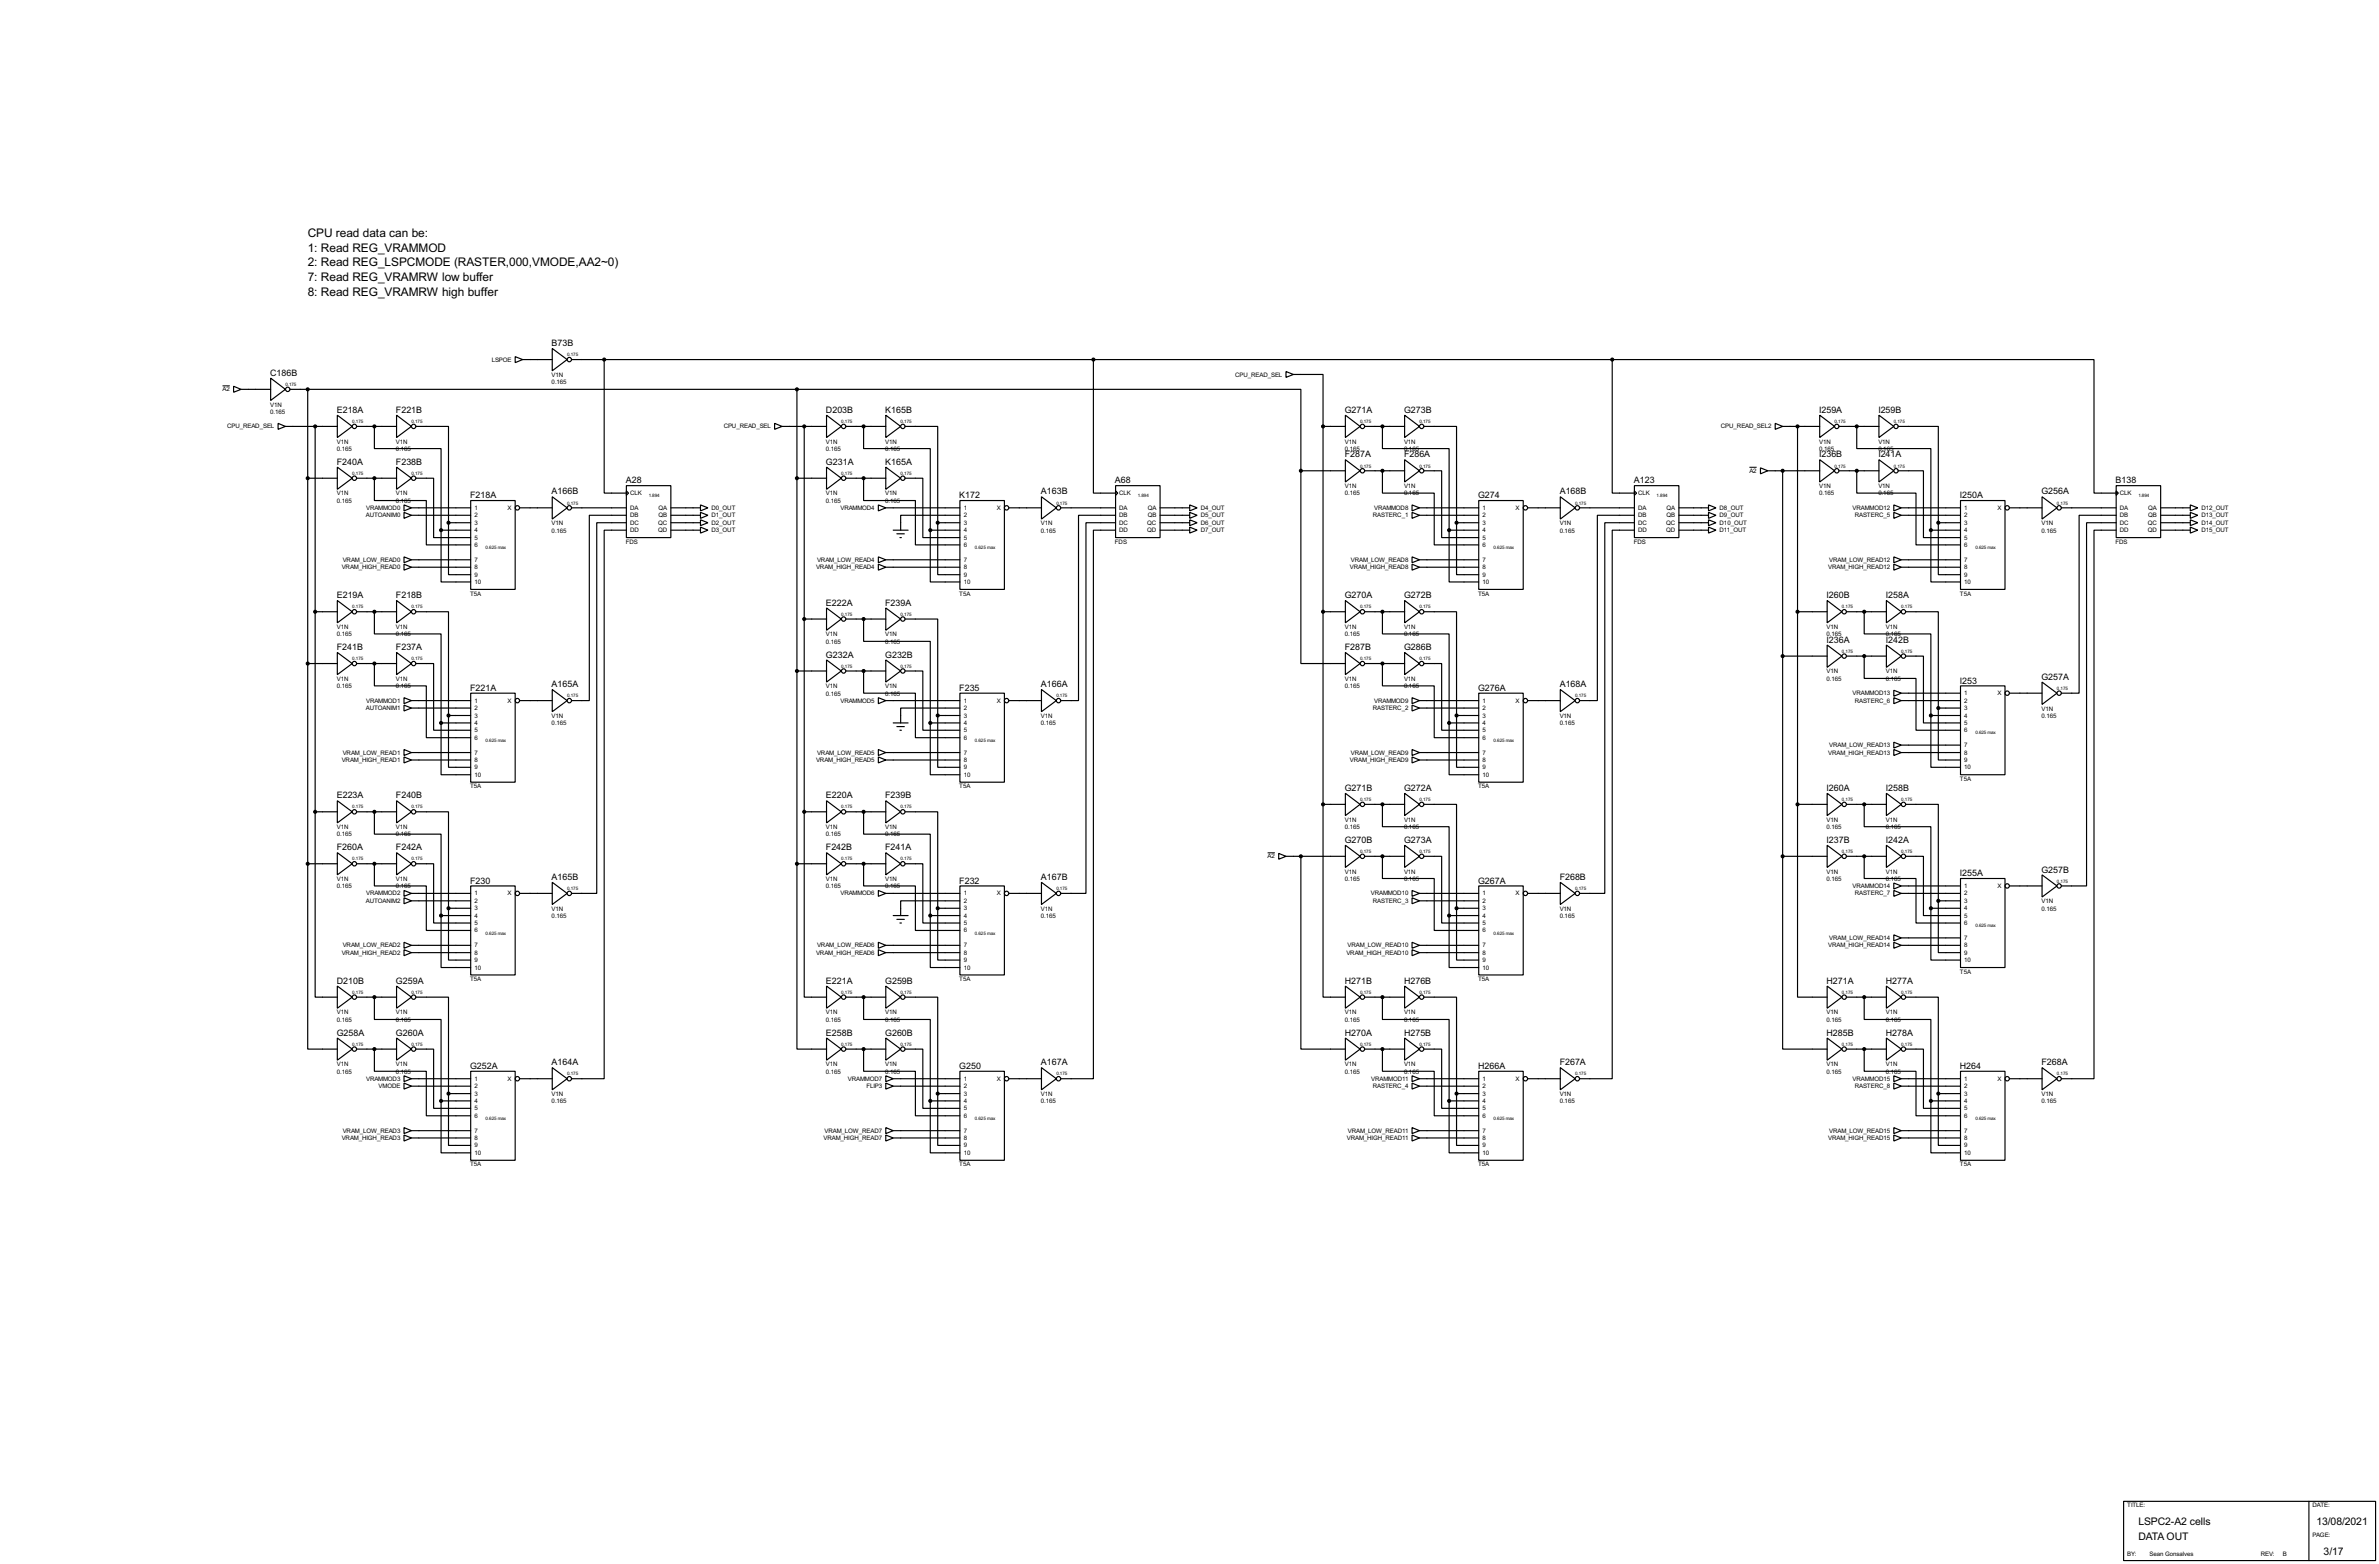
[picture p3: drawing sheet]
<svg xmlns="http://www.w3.org/2000/svg" width="815mm" height="536mm" viewBox="0 0 815 536" stroke-linecap="round" stroke-linejoin="round" font-family="sans-serif">
<defs><g id="words">
<g font-size="4.6">
<text x="105.5" y="81.1">CPU read data can be:</text>
<text x="105.5" y="86.2">1: Read REG_VRAMMOD</text>
<text x="105.5" y="91.3">2: Read REG_LSPCMODE (RASTER,000,VMODE,AA2~0)</text>
<text x="105.5" y="96.4">7: Read REG_VRAMRW low buffer</text>
<text x="105.5" y="101.5">8: Read REG_VRAMRW high buffer</text>
</g>
<g font-size="4">
<text x="732.8" y="522.5">LSPC2-A2 cells</text>
<text x="732.8" y="527.6">DATA OUT</text>
<text x="793.8" y="522.5">13/08/2021</text>
<text x="796.3" y="532.7">3/17</text>
</g>
<g font-size="3.4">
<text x="189.1" y="118.6">B73B</text>
<text x="92.6" y="128.8">C186B</text>
<text x="115.4" y="141.5">E218A</text>
<text x="135.7" y="141.5">F221B</text>
<text x="283.1" y="141.5">D203B</text>
<text x="303.4" y="141.5">K165B</text>
<text x="460.9" y="141.5">G271A</text>
<text x="481.2" y="141.5">G273B</text>
<text x="623.4" y="141.5">I259A</text>
<text x="643.7" y="141.5">I259B</text>
<text x="115.4" y="159.3">F240A</text>
<text x="135.7" y="159.3">F238B</text>
<text x="283.1" y="159.3">G231A</text>
<text x="303.4" y="159.3">K165A</text>
<text x="460.9" y="156.7">F287A</text>
<text x="481.2" y="156.7">F286A</text>
<text x="623.4" y="156.7">I236B</text>
<text x="643.7" y="156.7">I241A</text>
<text x="214.5" y="165.6">A28</text>
<text x="382.1" y="165.6">A68</text>
<text x="559.9" y="165.6">A123</text>
<text x="725" y="165.6">B138</text>
<text x="161.1" y="170.7">F218A</text>
<text x="189.1" y="169.4">A166B</text>
<text x="328.8" y="170.7">K172</text>
<text x="356.7" y="169.4">A163B</text>
<text x="506.6" y="170.7">G274</text>
<text x="534.5" y="169.4">A168B</text>
<text x="671.7" y="170.7">I250A</text>
<text x="699.6" y="169.4">G256A</text>
<text x="115.4" y="205">E219A</text>
<text x="135.7" y="205">F218B</text>
<text x="283.1" y="207.5">E222A</text>
<text x="303.4" y="207.5">F239A</text>
<text x="460.9" y="205">G270A</text>
<text x="481.2" y="205">G272B</text>
<text x="626" y="205">I260B</text>
<text x="646.3" y="205">I258A</text>
<text x="626" y="220.2">I236A</text>
<text x="646.3" y="220.2">I242B</text>
<text x="115.4" y="222.8">F241B</text>
<text x="135.7" y="222.8">F237A</text>
<text x="283.1" y="225.3">G232A</text>
<text x="303.4" y="225.3">G232B</text>
<text x="460.9" y="222.8">F287B</text>
<text x="481.2" y="222.8">G286B</text>
<text x="699.6" y="232.9">G257A</text>
<text x="161.1" y="236.7">F221A</text>
<text x="189.1" y="235.5">A165A</text>
<text x="328.8" y="236.7">F235</text>
<text x="356.7" y="235.5">A166A</text>
<text x="506.6" y="236.7">G276A</text>
<text x="534.5" y="235.5">A168A</text>
<text x="671.7" y="234.2">I253</text>
<text x="115.4" y="273.6">E223A</text>
<text x="135.7" y="273.6">F240B</text>
<text x="283.1" y="273.6">E220A</text>
<text x="303.4" y="273.6">F239B</text>
<text x="460.9" y="271">G271B</text>
<text x="481.2" y="271">G272A</text>
<text x="626" y="271">I260A</text>
<text x="646.3" y="271">I258B</text>
<text x="115.4" y="291.4">F260A</text>
<text x="135.7" y="291.4">F242A</text>
<text x="283.1" y="291.4">F242B</text>
<text x="303.4" y="291.4">F241A</text>
<text x="460.9" y="288.8">G270B</text>
<text x="481.2" y="288.8">G273A</text>
<text x="626" y="288.8">I237B</text>
<text x="646.3" y="288.8">I242A</text>
<text x="699.6" y="299">G257B</text>
<text x="161.1" y="302.8">F230</text>
<text x="189.1" y="301.5">A165B</text>
<text x="328.8" y="302.8">F232</text>
<text x="356.7" y="301.5">A167B</text>
<text x="506.6" y="302.8">G267A</text>
<text x="534.5" y="301.5">F268B</text>
<text x="671.7" y="300.2">I255A</text>
<text x="115.4" y="337.1">D210B</text>
<text x="135.7" y="337.1">G259A</text>
<text x="283.1" y="337.1">E221A</text>
<text x="303.4" y="337.1">G259B</text>
<text x="460.9" y="337.1">H271B</text>
<text x="481.2" y="337.1">H276B</text>
<text x="626" y="337.1">H271A</text>
<text x="646.3" y="337.1">H277A</text>
<text x="115.4" y="354.9">G258A</text>
<text x="135.7" y="354.9">G260A</text>
<text x="283.1" y="354.9">E258B</text>
<text x="303.4" y="354.9">G260B</text>
<text x="460.9" y="354.9">H270A</text>
<text x="481.2" y="354.9">H275B</text>
<text x="626" y="354.9">H285B</text>
<text x="646.3" y="354.9">H278A</text>
<text x="189.1" y="365">A164A</text>
<text x="356.7" y="365">A167A</text>
<text x="534.5" y="365">F267A</text>
<text x="699.6" y="365">F268A</text>
<text x="161.1" y="366.3">G252A</text>
<text x="328.8" y="366.3">G250</text>
<text x="506.6" y="366.3">H266A</text>
<text x="671.7" y="366.3">H264</text>
</g>
<g font-size="2.4">
<text x="168.5" y="123.9">LSPOE</text>
<text x="189.1" y="129.1">V1N</text>
<text x="189.1" y="131.7">0.165</text>
<text x="423.3" y="129">CPU_READ_SEL</text>
<text x="76.3" y="134.1">A2</text>
<text x="92.6" y="139.3">V1N</text>
<text x="92.6" y="141.8">0.165</text>
<text x="77.8" y="146.8">CPU_READ_SEL</text>
<text x="248" y="146.8">CPU_READ_SEL</text>
<text x="589.8" y="146.8">CPU_READ_SEL2</text>
<text x="115.4" y="152">V1N</text>
<text x="115.4" y="154.5">0.165</text>
<text x="135.7" y="152">V1N</text>
<text x="135.7" y="154.5">0.165</text>
<text x="283.1" y="152">V1N</text>
<text x="283.1" y="154.5">0.165</text>
<text x="303.4" y="152">V1N</text>
<text x="303.4" y="154.5">0.165</text>
<text x="460.9" y="152">V1N</text>
<text x="460.9" y="154.5">0.165</text>
<text x="481.2" y="152">V1N</text>
<text x="481.2" y="154.5">0.165</text>
<text x="623.4" y="152">V1N</text>
<text x="623.4" y="154.5">0.165</text>
<text x="643.7" y="152">V1N</text>
<text x="643.7" y="154.5">0.165</text>
<text x="460.9" y="167.2">V1N</text>
<text x="481.2" y="167.2">V1N</text>
<text x="599.5" y="162">A2</text>
<text x="623.4" y="167.2">V1N</text>
<text x="643.7" y="167.2">V1N</text>
<text x="115.4" y="169.8">V1N</text>
<text x="115.4" y="172.3">0.165</text>
<text x="135.7" y="169.8">V1N</text>
<text x="135.7" y="172.3">0.165</text>
<text x="216" y="169.7">CLK</text>
<text x="283.1" y="169.8">V1N</text>
<text x="283.1" y="172.3">0.165</text>
<text x="303.4" y="169.8">V1N</text>
<text x="303.4" y="172.3">0.165</text>
<text x="383.6" y="169.7">CLK</text>
<text x="460.9" y="169.8">0.165</text>
<text x="481.2" y="169.8">0.165</text>
<text x="561.4" y="169.7">CLK</text>
<text x="623.4" y="169.8">0.165</text>
<text x="643.7" y="169.8">0.165</text>
<text x="726.5" y="169.7">CLK</text>
<text x="125.4" y="177.3">AUTOANIM0</text>
<text x="125.5" y="174.7">VRAMMOD0</text>
<text x="162.6" y="174.7">1</text>
<text x="162.6" y="177.3">2</text>
<text x="162.6" y="179.8">3</text>
<text x="174" y="174.7">X</text>
<text x="189.1" y="179.9">V1N</text>
<text x="216" y="174.7">DA</text>
<text x="216" y="177.3">DB</text>
<text x="216" y="179.8">DC</text>
<text x="225.6" y="179.8">QC</text>
<text x="225.7" y="174.7">QA</text>
<text x="225.7" y="177.3">QB</text>
<text x="243.9" y="174.7">D0_OUT</text>
<text x="243.9" y="177.3">D1_OUT</text>
<text x="243.9" y="179.8">D2_OUT</text>
<text x="288" y="174.7">VRAMMOD4</text>
<text x="330.3" y="174.7">1</text>
<text x="330.3" y="177.3">2</text>
<text x="330.3" y="179.8">3</text>
<text x="341.6" y="174.7">X</text>
<text x="356.7" y="179.9">V1N</text>
<text x="383.6" y="174.7">DA</text>
<text x="383.6" y="177.3">DB</text>
<text x="383.6" y="179.8">DC</text>
<text x="393.2" y="179.8">QC</text>
<text x="393.3" y="174.7">QA</text>
<text x="393.3" y="177.3">QB</text>
<text x="411.5" y="174.7">D4_OUT</text>
<text x="411.5" y="177.3">D5_OUT</text>
<text x="411.5" y="179.8">D6_OUT</text>
<text x="470.5" y="177.3">RASTERC_1</text>
<text x="470.9" y="174.7">VRAMMOD8</text>
<text x="508.1" y="174.7">1</text>
<text x="508.1" y="177.3">2</text>
<text x="508.1" y="179.8">3</text>
<text x="519.4" y="174.7">X</text>
<text x="534.5" y="179.9">V1N</text>
<text x="561.4" y="174.7">DA</text>
<text x="561.4" y="177.3">DB</text>
<text x="561.4" y="179.8">DC</text>
<text x="571" y="179.8">QC</text>
<text x="571.1" y="174.7">QA</text>
<text x="571.1" y="177.3">QB</text>
<text x="589.3" y="174.7">D8_OUT</text>
<text x="589.3" y="177.3">D9_OUT</text>
<text x="589.3" y="179.8">D10_OUT</text>
<text x="634.9" y="174.7">VRAMMOD12</text>
<text x="635.6" y="177.3">RASTERC_5</text>
<text x="673.2" y="174.7">1</text>
<text x="673.2" y="177.3">2</text>
<text x="673.2" y="179.8">3</text>
<text x="684.5" y="174.7">X</text>
<text x="699.6" y="179.9">V1N</text>
<text x="726.5" y="174.7">DA</text>
<text x="726.5" y="177.3">DB</text>
<text x="726.5" y="179.8">DC</text>
<text x="736.1" y="179.8">QC</text>
<text x="736.2" y="174.7">QA</text>
<text x="736.2" y="177.3">QB</text>
<text x="754.4" y="174.7">D12_OUT</text>
<text x="754.4" y="177.3">D13_OUT</text>
<text x="754.4" y="179.8">D14_OUT</text>
<text x="162.6" y="182.4">4</text>
<text x="162.6" y="184.9">5</text>
<text x="189.1" y="182.5">0.165</text>
<text x="216" y="182.4">DD</text>
<text x="225.6" y="182.4">QD</text>
<text x="243.9" y="182.4">D3_OUT</text>
<text x="330.3" y="182.4">4</text>
<text x="330.3" y="184.9">5</text>
<text x="356.7" y="182.5">0.165</text>
<text x="383.6" y="182.4">DD</text>
<text x="393.2" y="182.4">QD</text>
<text x="411.5" y="182.4">D7_OUT</text>
<text x="508.1" y="182.4">4</text>
<text x="508.1" y="184.9">5</text>
<text x="534.5" y="182.5">0.165</text>
<text x="561.4" y="182.4">DD</text>
<text x="571" y="182.4">QD</text>
<text x="589.3" y="182.4">D11_OUT</text>
<text x="673.2" y="182.4">4</text>
<text x="673.2" y="184.9">5</text>
<text x="699.6" y="182.5">0.165</text>
<text x="726.5" y="182.4">DD</text>
<text x="736.1" y="182.4">QD</text>
<text x="754.4" y="182.4">D15_OUT</text>
<text x="162.6" y="187.4">6</text>
<text x="214.5" y="186.3">FDS</text>
<text x="330.3" y="187.4">6</text>
<text x="382.1" y="186.3">FDS</text>
<text x="508.1" y="187.4">6</text>
<text x="559.9" y="186.3">FDS</text>
<text x="673.2" y="187.4">6</text>
<text x="725" y="186.3">FDS</text>
<text x="117.1" y="195.1">VRAM_HIGH_READ0</text>
<text x="117.5" y="192.5">VRAM_LOW_READ0</text>
<text x="162.6" y="192.5">7</text>
<text x="162.6" y="195.1">8</text>
<text x="162.6" y="197.6">9</text>
<text x="279.7" y="195.1">VRAM_HIGH_READ4</text>
<text x="280" y="192.5">VRAM_LOW_READ4</text>
<text x="330.3" y="192.5">7</text>
<text x="330.3" y="195.1">8</text>
<text x="330.3" y="197.6">9</text>
<text x="462.6" y="195.1">VRAM_HIGH_READ8</text>
<text x="462.9" y="192.5">VRAM_LOW_READ8</text>
<text x="508.1" y="192.5">7</text>
<text x="508.1" y="195.1">8</text>
<text x="508.1" y="197.6">9</text>
<text x="626.5" y="195.1">VRAM_HIGH_READ12</text>
<text x="626.9" y="192.5">VRAM_LOW_READ12</text>
<text x="673.2" y="192.5">7</text>
<text x="673.2" y="195.1">8</text>
<text x="673.2" y="197.6">9</text>
<text x="162.6" y="200.1">10</text>
<text x="330.3" y="200.1">10</text>
<text x="508.1" y="200.1">10</text>
<text x="673.2" y="200.1">10</text>
<text x="161.1" y="204.1">T5A</text>
<text x="328.8" y="204.1">T5A</text>
<text x="506.6" y="204.1">T5A</text>
<text x="671.7" y="204.1">T5A</text>
<text x="115.4" y="215.5">V1N</text>
<text x="135.7" y="215.5">V1N</text>
<text x="460.9" y="215.5">V1N</text>
<text x="481.2" y="215.5">V1N</text>
<text x="626" y="215.5">V1N</text>
<text x="646.3" y="215.5">V1N</text>
<text x="115.4" y="218.1">0.165</text>
<text x="135.7" y="218.1">0.165</text>
<text x="283.1" y="218.1">V1N</text>
<text x="283.1" y="220.6">0.165</text>
<text x="303.4" y="218.1">V1N</text>
<text x="303.4" y="220.6">0.165</text>
<text x="460.9" y="218.1">0.165</text>
<text x="481.2" y="218.1">0.165</text>
<text x="626" y="218.1">0.165</text>
<text x="646.3" y="218.1">0.165</text>
<text x="115.4" y="233.3">V1N</text>
<text x="135.7" y="233.3">V1N</text>
<text x="460.9" y="233.3">V1N</text>
<text x="481.2" y="233.3">V1N</text>
<text x="626" y="230.8">V1N</text>
<text x="626" y="233.3">0.165</text>
<text x="646.3" y="230.8">V1N</text>
<text x="646.3" y="233.3">0.165</text>
<text x="115.4" y="235.8">0.165</text>
<text x="135.7" y="235.8">0.165</text>
<text x="283.1" y="235.8">V1N</text>
<text x="283.1" y="238.4">0.165</text>
<text x="303.4" y="235.8">V1N</text>
<text x="303.4" y="238.4">0.165</text>
<text x="460.9" y="235.8">0.165</text>
<text x="481.2" y="235.8">0.165</text>
<text x="634.9" y="238.2">VRAMMOD13</text>
<text x="673.2" y="238.2">1</text>
<text x="684.5" y="238.2">X</text>
<text x="125.4" y="243.3">AUTOANIM1</text>
<text x="125.5" y="240.8">VRAMMOD1</text>
<text x="162.6" y="240.8">1</text>
<text x="162.6" y="243.3">2</text>
<text x="162.6" y="245.9">3</text>
<text x="174" y="240.8">X</text>
<text x="189.1" y="246">V1N</text>
<text x="288" y="240.8">VRAMMOD5</text>
<text x="330.3" y="240.8">1</text>
<text x="330.3" y="243.3">2</text>
<text x="330.3" y="245.9">3</text>
<text x="341.6" y="240.8">X</text>
<text x="356.7" y="246">V1N</text>
<text x="470.5" y="243.3">RASTERC_2</text>
<text x="470.9" y="240.8">VRAMMOD9</text>
<text x="508.1" y="240.8">1</text>
<text x="508.1" y="243.3">2</text>
<text x="508.1" y="245.9">3</text>
<text x="519.4" y="240.8">X</text>
<text x="534.5" y="246">V1N</text>
<text x="635.6" y="240.8">RASTERC_6</text>
<text x="673.2" y="240.8">2</text>
<text x="673.2" y="243.3">3</text>
<text x="673.2" y="245.9">4</text>
<text x="699.6" y="243.5">V1N</text>
<text x="699.6" y="246">0.165</text>
<text x="162.6" y="248.4">4</text>
<text x="162.6" y="250.9">5</text>
<text x="189.1" y="248.5">0.165</text>
<text x="330.3" y="248.4">4</text>
<text x="330.3" y="250.9">5</text>
<text x="356.7" y="248.5">0.165</text>
<text x="508.1" y="248.4">4</text>
<text x="508.1" y="250.9">5</text>
<text x="534.5" y="248.5">0.165</text>
<text x="673.2" y="248.4">5</text>
<text x="673.2" y="250.9">6</text>
<text x="162.6" y="253.5">6</text>
<text x="330.3" y="253.5">6</text>
<text x="508.1" y="253.5">6</text>
<text x="626.9" y="256">VRAM_LOW_READ13</text>
<text x="673.2" y="256">7</text>
<text x="117.1" y="261.1">VRAM_HIGH_READ1</text>
<text x="117.5" y="258.6">VRAM_LOW_READ1</text>
<text x="162.6" y="258.6">7</text>
<text x="162.6" y="261.1">8</text>
<text x="162.6" y="263.6">9</text>
<text x="279.7" y="261.1">VRAM_HIGH_READ5</text>
<text x="280" y="258.6">VRAM_LOW_READ5</text>
<text x="330.3" y="258.6">7</text>
<text x="330.3" y="261.1">8</text>
<text x="330.3" y="263.6">9</text>
<text x="462.6" y="261.1">VRAM_HIGH_READ9</text>
<text x="462.9" y="258.6">VRAM_LOW_READ9</text>
<text x="508.1" y="258.6">7</text>
<text x="508.1" y="261.1">8</text>
<text x="508.1" y="263.6">9</text>
<text x="626.5" y="258.6">VRAM_HIGH_READ13</text>
<text x="673.2" y="258.6">8</text>
<text x="673.2" y="261.1">9</text>
<text x="673.2" y="263.6">10</text>
<text x="162.6" y="266.2">10</text>
<text x="330.3" y="266.2">10</text>
<text x="508.1" y="266.2">10</text>
<text x="671.7" y="267.6">T5A</text>
<text x="161.1" y="270.1">T5A</text>
<text x="328.8" y="270.1">T5A</text>
<text x="506.6" y="270.1">T5A</text>
<text x="460.9" y="281.6">V1N</text>
<text x="481.2" y="281.6">V1N</text>
<text x="626" y="281.6">V1N</text>
<text x="646.3" y="281.6">V1N</text>
<text x="115.4" y="284.1">V1N</text>
<text x="115.4" y="286.6">0.165</text>
<text x="135.7" y="284.1">V1N</text>
<text x="135.7" y="286.6">0.165</text>
<text x="283.1" y="284.1">V1N</text>
<text x="283.1" y="286.6">0.165</text>
<text x="303.4" y="284.1">V1N</text>
<text x="303.4" y="286.6">0.165</text>
<text x="460.9" y="284.1">0.165</text>
<text x="481.2" y="284.1">0.165</text>
<text x="626" y="284.1">0.165</text>
<text x="646.3" y="284.1">0.165</text>
<text x="434.4" y="294.1">A2</text>
<text x="460.9" y="299.3">V1N</text>
<text x="481.2" y="299.3">V1N</text>
<text x="626" y="299.3">V1N</text>
<text x="646.3" y="299.3">V1N</text>
<text x="115.4" y="301.9">V1N</text>
<text x="115.4" y="304.4">0.165</text>
<text x="135.7" y="301.9">V1N</text>
<text x="135.7" y="304.4">0.165</text>
<text x="283.1" y="301.9">V1N</text>
<text x="283.1" y="304.4">0.165</text>
<text x="303.4" y="301.9">V1N</text>
<text x="303.4" y="304.4">0.165</text>
<text x="460.9" y="301.9">0.165</text>
<text x="481.2" y="301.9">0.165</text>
<text x="626" y="301.9">0.165</text>
<text x="634.9" y="304.3">VRAMMOD14</text>
<text x="646.3" y="301.9">0.165</text>
<text x="673.2" y="304.3">1</text>
<text x="684.5" y="304.3">X</text>
<text x="125.4" y="309.4">AUTOANIM2</text>
<text x="125.5" y="306.8">VRAMMOD2</text>
<text x="162.6" y="306.8">1</text>
<text x="162.6" y="309.4">2</text>
<text x="162.6" y="311.9">3</text>
<text x="174" y="306.8">X</text>
<text x="288" y="306.8">VRAMMOD6</text>
<text x="330.3" y="306.8">1</text>
<text x="330.3" y="309.4">2</text>
<text x="330.3" y="311.9">3</text>
<text x="341.6" y="306.8">X</text>
<text x="469.8" y="306.8">VRAMMOD10</text>
<text x="470.5" y="309.4">RASTERC_3</text>
<text x="508.1" y="306.8">1</text>
<text x="508.1" y="309.4">2</text>
<text x="508.1" y="311.9">3</text>
<text x="519.4" y="306.8">X</text>
<text x="635.6" y="306.8">RASTERC_7</text>
<text x="673.2" y="306.8">2</text>
<text x="673.2" y="309.4">3</text>
<text x="673.2" y="311.9">4</text>
<text x="699.6" y="309.5">V1N</text>
<text x="162.6" y="314.4">4</text>
<text x="162.6" y="317">5</text>
<text x="189.1" y="312">V1N</text>
<text x="189.1" y="314.6">0.165</text>
<text x="330.3" y="314.4">4</text>
<text x="330.3" y="317">5</text>
<text x="356.7" y="312">V1N</text>
<text x="356.7" y="314.6">0.165</text>
<text x="508.1" y="314.4">4</text>
<text x="508.1" y="317">5</text>
<text x="534.5" y="312">V1N</text>
<text x="534.5" y="314.6">0.165</text>
<text x="673.2" y="314.4">5</text>
<text x="673.2" y="317">6</text>
<text x="699.6" y="312">0.165</text>
<text x="162.6" y="319.5">6</text>
<text x="330.3" y="319.5">6</text>
<text x="508.1" y="319.5">6</text>
<text x="626.9" y="322.1">VRAM_LOW_READ14</text>
<text x="673.2" y="322.1">7</text>
<text x="117.1" y="327.1">VRAM_HIGH_READ2</text>
<text x="117.5" y="324.6">VRAM_LOW_READ2</text>
<text x="162.6" y="324.6">7</text>
<text x="162.6" y="327.1">8</text>
<text x="162.6" y="329.7">9</text>
<text x="279.7" y="327.1">VRAM_HIGH_READ6</text>
<text x="280" y="324.6">VRAM_LOW_READ6</text>
<text x="330.3" y="324.6">7</text>
<text x="330.3" y="327.1">8</text>
<text x="330.3" y="329.7">9</text>
<text x="461.4" y="327.1">VRAM_HIGH_READ10</text>
<text x="461.8" y="324.6">VRAM_LOW_READ10</text>
<text x="508.1" y="324.6">7</text>
<text x="508.1" y="327.1">8</text>
<text x="508.1" y="329.7">9</text>
<text x="626.5" y="324.6">VRAM_HIGH_READ14</text>
<text x="673.2" y="324.6">8</text>
<text x="673.2" y="327.1">9</text>
<text x="673.2" y="329.7">10</text>
<text x="162.6" y="332.2">10</text>
<text x="330.3" y="332.2">10</text>
<text x="508.1" y="332.2">10</text>
<text x="671.7" y="333.6">T5A</text>
<text x="161.1" y="336.2">T5A</text>
<text x="328.8" y="336.2">T5A</text>
<text x="506.6" y="336.2">T5A</text>
<text x="115.4" y="347.6">V1N</text>
<text x="135.7" y="347.6">V1N</text>
<text x="283.1" y="347.6">V1N</text>
<text x="303.4" y="347.6">V1N</text>
<text x="460.9" y="347.6">V1N</text>
<text x="481.2" y="347.6">V1N</text>
<text x="626" y="347.6">V1N</text>
<text x="646.3" y="347.6">V1N</text>
<text x="115.4" y="350.1">0.165</text>
<text x="135.7" y="350.1">0.165</text>
<text x="283.1" y="350.1">0.165</text>
<text x="303.4" y="350.1">0.165</text>
<text x="460.9" y="350.1">0.165</text>
<text x="481.2" y="350.1">0.165</text>
<text x="626" y="350.1">0.165</text>
<text x="646.3" y="350.1">0.165</text>
<text x="115.4" y="365.4">V1N</text>
<text x="135.7" y="365.4">V1N</text>
<text x="283.1" y="365.4">V1N</text>
<text x="303.4" y="365.4">V1N</text>
<text x="460.9" y="365.4">V1N</text>
<text x="481.2" y="365.4">V1N</text>
<text x="626" y="365.4">V1N</text>
<text x="646.3" y="365.4">V1N</text>
<text x="115.4" y="367.9">0.165</text>
<text x="125.5" y="370.3">VRAMMOD3</text>
<text x="135.7" y="367.9">0.165</text>
<text x="162.6" y="370.3">1</text>
<text x="174" y="370.3">X</text>
<text x="283.1" y="367.9">0.165</text>
<text x="290.6" y="370.3">VRAMMOD7</text>
<text x="303.4" y="367.9">0.165</text>
<text x="330.3" y="370.3">1</text>
<text x="341.6" y="370.3">X</text>
<text x="460.9" y="367.9">0.165</text>
<text x="469.9" y="370.3">VRAMMOD11</text>
<text x="481.2" y="367.9">0.165</text>
<text x="508.1" y="370.3">1</text>
<text x="519.4" y="370.3">X</text>
<text x="626" y="367.9">0.165</text>
<text x="634.9" y="370.3">VRAMMOD15</text>
<text x="646.3" y="367.9">0.165</text>
<text x="673.2" y="370.3">1</text>
<text x="684.5" y="370.3">X</text>
<text x="129.8" y="372.9">VMODE</text>
<text x="162.6" y="372.9">2</text>
<text x="162.6" y="375.4">3</text>
<text x="162.6" y="377.9">4</text>
<text x="189.1" y="375.5">V1N</text>
<text x="296.9" y="372.9">FLIP3</text>
<text x="330.3" y="372.9">2</text>
<text x="330.3" y="375.4">3</text>
<text x="330.3" y="377.9">4</text>
<text x="356.7" y="375.5">V1N</text>
<text x="470.5" y="372.9">RASTERC_4</text>
<text x="508.1" y="372.9">2</text>
<text x="508.1" y="375.4">3</text>
<text x="508.1" y="377.9">4</text>
<text x="534.5" y="375.5">V1N</text>
<text x="635.6" y="372.9">RASTERC_8</text>
<text x="673.2" y="372.9">2</text>
<text x="673.2" y="375.4">3</text>
<text x="673.2" y="377.9">4</text>
<text x="699.6" y="375.5">V1N</text>
<text x="162.6" y="380.5">5</text>
<text x="162.6" y="383">6</text>
<text x="189.1" y="378.1">0.165</text>
<text x="330.3" y="380.5">5</text>
<text x="330.3" y="383">6</text>
<text x="356.7" y="378.1">0.165</text>
<text x="508.1" y="380.5">5</text>
<text x="508.1" y="383">6</text>
<text x="534.5" y="378.1">0.165</text>
<text x="673.2" y="380.5">5</text>
<text x="673.2" y="383">6</text>
<text x="699.6" y="378.1">0.165</text>
<text x="117.5" y="388.1">VRAM_LOW_READ3</text>
<text x="162.6" y="388.1">7</text>
<text x="282.6" y="388.1">VRAM_LOW_READ7</text>
<text x="330.3" y="388.1">7</text>
<text x="461.9" y="388.1">VRAM_LOW_READ11</text>
<text x="508.1" y="388.1">7</text>
<text x="626.9" y="388.1">VRAM_LOW_READ15</text>
<text x="673.2" y="388.1">7</text>
<text x="117.1" y="390.6">VRAM_HIGH_READ3</text>
<text x="162.6" y="390.6">8</text>
<text x="162.6" y="393.2">9</text>
<text x="162.6" y="395.7">10</text>
<text x="282.2" y="390.6">VRAM_HIGH_READ7</text>
<text x="330.3" y="390.6">8</text>
<text x="330.3" y="393.2">9</text>
<text x="330.3" y="395.7">10</text>
<text x="461.6" y="390.6">VRAM_HIGH_READ11</text>
<text x="508.1" y="390.6">8</text>
<text x="508.1" y="393.2">9</text>
<text x="508.1" y="395.7">10</text>
<text x="626.5" y="390.6">VRAM_HIGH_READ15</text>
<text x="673.2" y="390.6">8</text>
<text x="673.2" y="393.2">9</text>
<text x="673.2" y="395.7">10</text>
<text x="161.1" y="399.7">T5A</text>
<text x="328.8" y="399.7">T5A</text>
<text x="506.6" y="399.7">T5A</text>
<text x="671.7" y="399.7">T5A</text>
<text x="729" y="516.5">TITLE:</text>
<text x="792.5" y="516.5">DATE:</text>
<text x="792.5" y="526.7">PAGE:</text>
<text x="729" y="533.1">BY:</text>
<text x="736.7" y="533.1">Sean Gonsalves</text>
<text x="774.8" y="533.1">REV:</text>
<text x="782.4" y="533.1">B</text>
</g>
<g font-size="1.8">
<text x="194.4" y="122.1">0.175</text>
<text x="97.8" y="132.2">0.175</text>
<text x="120.7" y="144.9">0.175</text>
<text x="141" y="144.9">0.175</text>
<text x="288.3" y="144.9">0.175</text>
<text x="308.7" y="144.9">0.175</text>
<text x="466.1" y="144.9">0.175</text>
<text x="486.5" y="144.9">0.175</text>
<text x="628.7" y="144.9">0.175</text>
<text x="649" y="144.9">0.175</text>
<text x="466.1" y="160.2">0.175</text>
<text x="486.5" y="160.2">0.175</text>
<text x="628.7" y="160.2">0.175</text>
<text x="649" y="160.2">0.175</text>
<text x="120.7" y="162.7">0.175</text>
<text x="141" y="162.7">0.175</text>
<text x="288.3" y="162.7">0.175</text>
<text x="308.7" y="162.7">0.175</text>
<text x="194.4" y="172.9">0.175</text>
<text x="222.3" y="170.4">1.894</text>
<text x="362" y="172.9">0.175</text>
<text x="389.9" y="170.4">1.894</text>
<text x="539.8" y="172.9">0.175</text>
<text x="567.7" y="170.4">1.894</text>
<text x="704.9" y="172.9">0.175</text>
<text x="732.8" y="170.4">1.894</text>
<text x="166.4" y="188.1">0.625 max</text>
<text x="334.1" y="188.1">0.625 max</text>
<text x="511.9" y="188.1">0.625 max</text>
<text x="677" y="188.1">0.625 max</text>
<text x="120.7" y="208.5">0.175</text>
<text x="141" y="208.5">0.175</text>
<text x="466.1" y="208.5">0.175</text>
<text x="486.5" y="208.5">0.175</text>
<text x="631.2" y="208.5">0.175</text>
<text x="651.6" y="208.5">0.175</text>
<text x="288.3" y="211">0.175</text>
<text x="308.7" y="211">0.175</text>
<text x="120.7" y="226.2">0.175</text>
<text x="141" y="226.2">0.175</text>
<text x="466.1" y="226.2">0.175</text>
<text x="486.5" y="226.2">0.175</text>
<text x="631.2" y="223.7">0.175</text>
<text x="651.6" y="223.7">0.175</text>
<text x="288.3" y="228.8">0.175</text>
<text x="308.7" y="228.8">0.175</text>
<text x="194.4" y="238.9">0.175</text>
<text x="362" y="238.9">0.175</text>
<text x="539.8" y="238.9">0.175</text>
<text x="704.9" y="236.4">0.175</text>
<text x="677" y="251.6">0.625 max</text>
<text x="166.4" y="254.2">0.625 max</text>
<text x="334.1" y="254.2">0.625 max</text>
<text x="511.9" y="254.2">0.625 max</text>
<text x="466.1" y="274.5">0.175</text>
<text x="486.5" y="274.5">0.175</text>
<text x="631.2" y="274.5">0.175</text>
<text x="651.6" y="274.5">0.175</text>
<text x="120.7" y="277">0.175</text>
<text x="141" y="277">0.175</text>
<text x="288.3" y="277">0.175</text>
<text x="308.7" y="277">0.175</text>
<text x="466.1" y="292.3">0.175</text>
<text x="486.5" y="292.3">0.175</text>
<text x="631.2" y="292.3">0.175</text>
<text x="651.6" y="292.3">0.175</text>
<text x="120.7" y="294.8">0.175</text>
<text x="141" y="294.8">0.175</text>
<text x="288.3" y="294.8">0.175</text>
<text x="308.7" y="294.8">0.175</text>
<text x="194.4" y="305">0.175</text>
<text x="362" y="305">0.175</text>
<text x="539.8" y="305">0.175</text>
<text x="704.9" y="302.4">0.175</text>
<text x="677" y="317.7">0.625 max</text>
<text x="166.4" y="320.2">0.625 max</text>
<text x="334.1" y="320.2">0.625 max</text>
<text x="511.9" y="320.2">0.625 max</text>
<text x="120.7" y="340.5">0.175</text>
<text x="141" y="340.5">0.175</text>
<text x="288.3" y="340.5">0.175</text>
<text x="308.7" y="340.5">0.175</text>
<text x="466.1" y="340.5">0.175</text>
<text x="486.5" y="340.5">0.175</text>
<text x="631.2" y="340.5">0.175</text>
<text x="651.6" y="340.5">0.175</text>
<text x="120.7" y="358.3">0.175</text>
<text x="141" y="358.3">0.175</text>
<text x="288.3" y="358.3">0.175</text>
<text x="308.7" y="358.3">0.175</text>
<text x="466.1" y="358.3">0.175</text>
<text x="486.5" y="358.3">0.175</text>
<text x="631.2" y="358.3">0.175</text>
<text x="651.6" y="358.3">0.175</text>
<text x="194.4" y="368.5">0.175</text>
<text x="362" y="368.5">0.175</text>
<text x="539.8" y="368.5">0.175</text>
<text x="704.9" y="368.5">0.175</text>
<text x="166.4" y="383.7">0.625 max</text>
<text x="334.1" y="383.7">0.625 max</text>
<text x="511.9" y="383.7">0.625 max</text>
<text x="677" y="383.7">0.625 max</text>
</g>
</g></defs>
<g fill="none" stroke="#000" stroke-width=".4">
<path d="M189.3 119.4l5.1 3.8-5.1 3.9zM80.1 132.4l2.5 1-2.5 1zM82.6 133.4h10.2M92.8 129.6l5 3.8-5 3.8zM99.4 133.4h173.7M105.5 133.4v162.6M176.6 122.2l2.5 1-2.5 1.1zM179.1 123.2h10.2M195.9 123.2h356.6M207.1 123.2v45.8h7.6M273.1 133.4h172.7v27.9M273.1 133.4v162.6"/>
<path d="M374.7 123.2v45.8h7.6M440.7 127.3l2.6 1-2.6 1zM443.3 128.3h10.1v17.8M552.5 123.2v45.8h7.6M552.5 123.2h165.1v45.8h7.6M95.3 145.1l2.5 1-2.5 1zM97.8 146.1h17.8M108 146.1v132.1M115.6 142.3l5.1 3.8-5.1 3.8zM122.2 146.1h13.7M128.3 146.1v7.6h22.9v28M135.9 142.3l5.1 3.8-5.1 3.8z"/>
<path d="M142.5 146.1h11.2v33M265.5 145.1l2.5 1-2.5 1zM268 146.1h15.3M275.6 146.1v132.1M283.3 142.3l5 3.8-5 3.8zM289.9 146.1h13.7M296 146.1v7.6h22.8v28M303.6 142.3l5.1 3.8-5.1 3.8zM310.2 146.1h11.2v33M453.4 146.1h7.7M453.4 146.1v129.5M461.1 142.3l5 3.8-5 3.8z"/>
<path d="M461.1 157.5l5 3.8-5 3.9zM467.7 146.1h13.7M473.8 146.1v7.6h22.8v28M481.4 142.3l5.1 3.8-5.1 3.8zM481.4 157.5l5.1 3.8-5.1 3.9zM488 146.1h11.2v33M608.4 145.1l2.5 1-2.5 1zM610.9 146.1h12.7M616 146.1v129.5M623.6 142.3l5.1 3.8-5.1 3.8zM623.6 157.5l5.1 3.8-5.1 3.9zM630.2 146.1h13.7"/>
<path d="M636.3 146.1v7.6h25.4v28M643.9 142.3l5.1 3.8-5.1 3.8zM643.9 157.5l5.1 3.8-5.1 3.9zM650.5 146.1h13.8v33M105.5 163.9h10.1M115.6 160.1l5.1 3.8-5.1 3.8zM122.2 163.9h13.7M128.3 163.9v7.6h17.8v15.2h15.2M135.9 160.1l5.1 3.8-5.1 3.8zM138.5 173l2.5 1-2.5 1.1zM138.5 175.6l2.5 1-2.5 1zM141 174h20.3"/>
<path d="M141 176.6h20.3M142.5 163.9h6.1v20.3h12.7M153.7 179.1v17.8h7.6M153.7 179.1h7.6M161.3 171.5h15.3v30.5h-15.3zM178.1 174h11.2M189.3 170.2l5.1 3.8-5.1 3.9zM195.9 174h18.8M214.7 166.4h15.2v17.8h-15.2zM214.7 168.2l.7 .8-.7 .7zM214.7 176.6h-12.7v63.5h-6.1M214.7 179.1h-10.2v127h-8.6"/>
<path d="M229.9 174h10.2M229.9 176.6h10.2M229.9 179.1h10.2M240.1 173l2.5 1-2.5 1.1zM240.1 175.6l2.5 1-2.5 1zM240.1 178.1l2.5 1-2.5 1zM273.1 163.9h10.2M283.3 160.1l5 3.8-5 3.8zM289.9 163.9h13.7M296 163.9v7.6h17.7v15.2h15.3M301 173l2.6 1-2.6 1.1zM303.6 160.1l5.1 3.8-5.1 3.8z"/>
<path d="M303.6 174h25.4M310.2 163.9h6.1v20.3h12.7M321.4 179.1v17.8h7.6M321.4 179.1h7.6M329 171.5h15.2v30.5h-15.2zM329 176.6h-20.3v5.1M345.7 174h11.2M356.9 170.2l5.1 3.8-5.1 3.9zM363.5 174h18.8M382.3 166.4h15.3v17.8h-15.3zM382.3 168.2l.8 .8-.8 .7zM382.3 179.1h-10.1v127h-8.7"/>
<path d="M382.3 176.6h-12.7v63.5h-6.1M397.6 174h10.1M397.6 176.6h10.1M397.6 179.1h10.1M407.7 173l2.6 1-2.6 1.1zM407.7 175.6l2.6 1-2.6 1zM407.7 178.1l2.6 1-2.6 1zM445.8 161.3v66.1h15.3M445.8 161.3h15.3M467.7 161.3h13.7M473.8 161.3v7.7h17.7v17.7h15.3M483.9 173l2.6 1-2.6 1.1z"/>
<path d="M483.9 175.6l2.6 1-2.6 1zM486.5 174h20.3M486.5 176.6h20.3M488 161.3h6.1v22.9h12.7M499.2 179.1v17.8h7.6M499.2 179.1h7.6M506.8 171.5h15.2v30.5h-15.2zM523.5 174h11.2M534.7 170.2l5.1 3.8-5.1 3.9zM541.3 174h18.8M560.1 166.4h15.3v17.8h-15.3zM560.1 168.2l.8 .8-.8 .7z"/>
<path d="M560.1 176.6h-12.7v63.5h-6.1M560.1 179.1h-10.1v127h-8.7M575.4 174h10.1M575.4 176.6h10.1M575.4 179.1h10.1M585.5 173l2.6 1-2.6 1.1zM585.5 175.6l2.6 1-2.6 1zM585.5 178.1l2.6 1-2.6 1zM603.3 160.3l2.5 1-2.5 1.1zM605.8 161.3h17.8M610.9 161.3v132.1M630.2 161.3h13.7"/>
<path d="M636.3 161.3v7.7h20.3v17.7h15.3M649 173l2.6 1-2.6 1.1zM649 175.6l2.6 1-2.6 1zM650.5 161.3h8.7v22.9h12.7M651.6 174h20.3M651.6 176.6h20.3M664.3 179.1v17.8h7.6M664.3 179.1h7.6M671.9 171.5h15.2v30.5h-15.2zM688.6 174h11.2M699.8 170.2l5.1 3.8-5.1 3.9zM706.4 174h18.8"/>
<path d="M725.2 166.4h15.3v17.8h-15.3zM725.2 168.2l.8 .8-.8 .7zM725.2 176.6h-12.7v60.9h-6.1M725.2 179.1h-10.1v124.5h-8.7M740.5 174h10.1M740.5 176.6h10.1M740.5 179.1h10.1M750.6 173l2.6 1-2.6 1.1zM750.6 175.6l2.6 1-2.6 1zM750.6 178.1l2.6 1-2.6 1zM138.5 190.8l2.5 1-2.5 1zM138.5 193.3l2.5 1.1-2.5 1z"/>
<path d="M141 191.8h20.3M141 194.4h20.3M151.2 181.7v17.7h10.1M151.2 181.7h10.1M214.7 181.7h-7.6v187.9h-11.2M229.9 181.7h10.2M240.1 180.6l2.5 1.1-2.5 1zM301 190.8l2.6 1-2.6 1zM301 193.3l2.6 1.1-2.6 1zM303.6 191.8h25.4M303.6 194.4h25.4M306.1 181.7h5.1"/>
<path d="M307.4 182.9h2.5M308.4 184.2h.5M318.8 181.7v17.7h10.2M318.8 181.7h10.2M382.3 181.7h-7.6v187.9h-11.2M397.6 181.7h10.1M407.7 180.6l2.6 1.1-2.6 1zM483.9 190.8l2.6 1-2.6 1zM483.9 193.3l2.6 1.1-2.6 1zM486.5 191.8h20.3M486.5 194.4h20.3M496.6 181.7v17.7h10.2"/>
<path d="M496.6 181.7h10.2M560.1 181.7h-7.6v187.9h-11.2M575.4 181.7h10.1M585.5 180.6l2.6 1.1-2.6 1zM649 190.8l2.6 1-2.6 1zM649 193.3l2.6 1.1-2.6 1zM651.6 191.8h20.3M651.6 194.4h20.3M661.7 181.7v17.7h10.2M661.7 181.7h10.2M725.2 181.7h-7.6v187.9h-11.2M740.5 181.7h10.1"/>
<path d="M750.6 180.6l2.6 1.1-2.6 1zM108 209.6h7.6M115.6 205.8l5.1 3.8-5.1 3.8zM122.2 209.6h13.7M128.3 209.6v7.6h22.9v30.5M135.9 205.8l5.1 3.8-5.1 3.8zM142.5 209.6h11.2v35.6M275.6 212.1h7.7M283.3 208.3l5 3.8-5 3.9zM289.9 212.1h13.7M296 212.1v7.7h22.8v27.9M303.6 208.3l5.1 3.8-5.1 3.9z"/>
<path d="M310.2 212.1h11.2v33.1M453.4 209.6h7.7M461.1 205.8l5 3.8-5 3.8zM467.7 209.6h13.7M473.8 209.6v7.6h22.8v30.5M481.4 205.8l5.1 3.8-5.1 3.8zM488 209.6h11.2v35.6M616 209.6h10.2M626.2 205.8l5 3.8-5 3.8zM632.8 209.6h13.7M638.9 209.6v7.6h22.8v28M646.5 205.8l5.1 3.8-5.1 3.8z"/>
<path d="M653.1 209.6h11.2v33M105.5 227.4h10.1M115.6 223.6l5.1 3.8-5.1 3.8zM122.2 227.4h13.7M128.3 227.4v7.6h17.8v17.8h15.2M135.9 223.6l5.1 3.8-5.1 3.8zM138.5 239.1l2.5 1-2.5 1zM142.5 227.4h6.1v22.8h12.7M161.3 237.5h15.3v30.5h-15.3zM189.3 236.3l5.1 3.8-5.1 3.8zM273.1 229.9h10.2M283.3 226.1l5 3.8-5 3.8z"/>
<path d="M289.9 229.9h13.7M296 229.9v7.6h17.7v15.3h15.3M301 239.1l2.6 1-2.6 1zM303.6 226.1l5.1 3.8-5.1 3.8zM310.2 229.9h6.1v20.3h12.7M329 237.5h15.2v30.5h-15.2zM356.9 236.3l5.1 3.8-5.1 3.8zM461.1 223.6l5 3.8-5 3.8zM467.7 227.4h13.7M473.8 227.4v7.6h17.7v17.8h15.3M481.4 223.6l5.1 3.8-5.1 3.8zM483.9 239.1l2.6 1-2.6 1z"/>
<path d="M488 227.4h6.1v22.8h12.7M506.8 237.5h15.2v30.5h-15.2zM534.7 236.3l5.1 3.8-5.1 3.8zM610.9 224.8h15.3M626.2 221l5 3.8-5 3.9zM632.8 224.8h13.7M638.9 224.8v7.7h17.7v17.7h15.3M646.5 221l5.1 3.8-5.1 3.9zM649 236.5l2.6 1-2.6 1.1zM649 239.1l2.6 1-2.6 1zM651.6 237.5h20.3M653.1 224.8h6.1v22.9h12.7"/>
<path d="M671.9 235h15.2v30.5h-15.2zM688.6 237.5h11.2M699.8 233.7l5.1 3.8-5.1 3.9zM138.5 256.8l2.5 1.1-2.5 1zM138.5 259.4l2.5 1-2.5 1zM138.5 241.6l2.5 1-2.5 1zM141 240.1h20.3M141 257.9h20.3M141 242.6h20.3M151.2 247.7v17.8h10.1M151.2 247.7h10.1M153.7 245.2v17.7h7.6"/>
<path d="M153.7 245.2h7.6M178.1 240.1h11.2M301 256.8l2.6 1.1-2.6 1zM301 259.4l2.6 1-2.6 1zM303.6 240.1h25.4M303.6 257.9h25.4M306.1 247.7h5.1M307.4 249h2.5M308.4 250.2h.5M318.8 247.7v17.8h10.2M318.8 247.7h10.2M321.4 245.2v17.7h7.6"/>
<path d="M321.4 245.2h7.6M329 242.6h-20.3v5.1M345.7 240.1h11.2M483.9 256.8l2.6 1.1-2.6 1zM483.9 259.4l2.6 1-2.6 1zM483.9 241.6l2.6 1-2.6 1zM486.5 240.1h20.3M486.5 257.9h20.3M486.5 242.6h20.3M496.6 247.7v17.8h10.2M496.6 247.7h10.2M499.2 245.2v17.7h7.6"/>
<path d="M499.2 245.2h7.6M523.5 240.1h11.2M649 254.3l2.6 1-2.6 1zM649 256.8l2.6 1.1-2.6 1zM651.6 240.1h20.3M651.6 257.9h20.3M651.6 255.3h20.3M661.7 245.2v17.7h10.2M661.7 245.2h10.2M664.3 242.6v17.8h7.6M664.3 242.6h7.6M108 278.2v63.5h7.6"/>
<path d="M108 278.2h7.6M115.6 274.4l5.1 3.8-5.1 3.8zM122.2 278.2h13.7M128.3 278.2v7.6h22.9v27.9M135.9 274.4l5.1 3.8-5.1 3.8zM141 260.4h20.3M142.5 278.2h11.2v33M275.6 278.2v63.5h7.7M275.6 278.2h7.7M283.3 274.4l5 3.8-5 3.8zM289.9 278.2h13.7M296 278.2v7.6h22.8v27.9"/>
<path d="M303.6 274.4l5.1 3.8-5.1 3.8zM303.6 260.4h25.4M310.2 278.2h11.2v33M453.4 275.6v66.1h7.7M453.4 275.6h7.7M461.1 271.8l5 3.8-5 3.9zM467.7 275.6h13.7M473.8 275.6v7.7h22.8v30.4M481.4 271.8l5.1 3.8-5.1 3.9zM486.5 260.4h20.3M488 275.6h11.2v35.6M616 275.6v66.1h10.2"/>
<path d="M616 275.6h10.2M626.2 271.8l5 3.8-5 3.9zM632.8 275.6h13.7M638.9 275.6v7.7h22.8v27.9M646.5 271.8l5.1 3.8-5.1 3.9zM653.1 275.6h11.2v33.1M105.5 296v63.5h10.1M105.5 296h10.1M115.6 292.2l5.1 3.8-5.1 3.8zM122.2 296h13.7M128.3 296v7.6h17.8v15.2h15.2M135.9 292.2l5.1 3.8-5.1 3.8z"/>
<path d="M142.5 296h6.1v20.3h12.7M273.1 296v63.5h10.2M273.1 296h10.2M283.3 292.2l5 3.8-5 3.8zM289.9 296h13.7M296 296v7.6h17.7v15.2h15.3M303.6 292.2l5.1 3.8-5.1 3.8zM310.2 296h6.1v20.3h12.7M438.2 292.4l2.5 1-2.5 1zM440.7 293.4h20.4M445.8 293.4v66.1h15.3M461.1 289.6l5 3.8-5 3.8z"/>
<path d="M467.7 293.4h13.7M473.8 293.4v7.6h17.7v17.8h15.3M481.4 289.6l5.1 3.8-5.1 3.8zM488 293.4h6.1v22.9h12.7M610.9 293.4v66.1h15.3M610.9 293.4h15.3M626.2 289.6l5 3.8-5 3.8zM632.8 293.4h13.7M638.9 293.4v7.6h17.7v15.3h15.3M646.5 289.6l5.1 3.8-5.1 3.8zM653.1 293.4h6.1v20.3h12.7M699.8 299.8l5.1 3.8-5.1 3.8z"/>
<path d="M138.5 305.1l2.5 1-2.5 1zM138.5 307.6l2.5 1.1-2.5 1zM141 306.1h20.3M141 308.7h20.3M151.2 313.7v17.8h10.1M151.2 313.7h10.1M153.7 311.2v17.8h7.6M153.7 311.2h7.6M161.3 303.6h15.3v30.5h-15.3zM178.1 306.1h11.2M189.3 302.3l5.1 3.8-5.1 3.8zM301 305.1l2.6 1-2.6 1z"/>
<path d="M303.6 306.1h25.4M306.1 313.7h5.1M307.4 315h2.5M308.4 316.3h.5M318.8 313.7v17.8h10.2M318.8 313.7h10.2M321.4 311.2v17.8h7.6M321.4 311.2h7.6M329 303.6h15.2v30.5h-15.2zM329 308.7h-20.3v5M345.7 306.1h11.2M356.9 302.3l5.1 3.8-5.1 3.8z"/>
<path d="M483.9 305.1l2.6 1-2.6 1zM483.9 307.6l2.6 1.1-2.6 1zM486.5 306.1h20.3M486.5 308.7h20.3M496.6 313.7v17.8h10.2M496.6 313.7h10.2M499.2 311.2v17.8h7.6M499.2 311.2h7.6M506.8 303.6h15.2v30.5h-15.2zM523.5 306.1h11.2M534.7 302.3l5.1 3.8-5.1 3.8zM649 302.6l2.6 1-2.6 1z"/>
<path d="M649 305.1l2.6 1-2.6 1zM651.6 306.1h20.3M651.6 303.6h20.3M661.7 311.2v17.8h10.2M661.7 311.2h10.2M664.3 308.7v17.7h7.6M664.3 308.7h7.6M671.9 301h15.2v30.5h-15.2zM688.6 303.6h11.2M115.6 337.9l5.1 3.8-5.1 3.8zM135.9 337.9l5.1 3.8-5.1 3.8zM138.5 322.9l2.5 1-2.5 1z"/>
<path d="M138.5 325.4l2.5 1-2.5 1.1zM141 323.9h20.3M141 326.4h20.3M283.3 337.9l5 3.8-5 3.8zM301 322.9l2.6 1-2.6 1zM301 325.4l2.6 1-2.6 1.1zM303.6 337.9l5.1 3.8-5.1 3.8zM303.6 323.9h25.4M303.6 326.4h25.4M461.1 337.9l5 3.8-5 3.8zM481.4 337.9l5.1 3.8-5.1 3.8zM483.9 322.9l2.6 1-2.6 1z"/>
<path d="M483.9 325.4l2.6 1-2.6 1.1zM486.5 323.9h20.3M486.5 326.4h20.3M626.2 337.9l5 3.8-5 3.8zM646.5 337.9l5.1 3.8-5.1 3.8zM649 320.3l2.6 1.1-2.6 1zM649 322.9l2.6 1-2.6 1zM651.6 323.9h20.3M651.6 321.4h20.3M115.6 355.7l5.1 3.8-5.1 3.8zM122.2 341.7h13.7M122.2 359.5h13.7"/>
<path d="M128.3 341.7v7.6h22.9v27.9M128.3 359.5v7.6h17.8v15.2h15.2M135.9 355.7l5.1 3.8-5.1 3.8zM142.5 341.7h11.2v33M142.5 359.5h6.1v20.3h12.7M283.3 355.7l5 3.8-5 3.8zM289.9 341.7h13.7M289.9 359.5h13.7M296 359.5v7.6h17.7v15.2h15.3M296 341.7v7.6h22.8v27.9M303.6 355.7l5.1 3.8-5.1 3.8zM310.2 359.5h6.1v20.3h12.7"/>
<path d="M310.2 341.7h11.2v33M461.1 355.7l5 3.8-5 3.8zM467.7 341.7h13.7M467.7 359.5h13.7M473.8 341.7v7.6h22.8v27.9M473.8 359.5v7.6h17.7v15.2h15.3M481.4 355.7l5.1 3.8-5.1 3.8zM488 341.7h11.2v33M488 359.5h6.1v20.3h12.7M626.2 355.7l5 3.8-5 3.8zM632.8 341.7h13.7M632.8 359.5h13.7"/>
<path d="M638.9 341.7v7.6h22.8v27.9M638.9 359.5v7.6h17.7v15.2h15.3M646.5 355.7l5.1 3.8-5.1 3.8zM653.1 341.7h11.2v33M653.1 359.5h6.1v20.3h12.7M138.5 368.6l2.5 1-2.5 1zM138.5 371.1l2.5 1.1-2.5 1zM141 369.6h20.3M141 372.2h20.3M151.2 377.2v17.8h10.1M151.2 377.2h10.1M153.7 374.7v17.8h7.6"/>
<path d="M153.7 374.7h7.6M161.3 367.1h15.3v30.5h-15.3zM178.1 369.6h11.2M189.3 365.8l5.1 3.8-5.1 3.8zM303.6 368.6l2.5 1-2.5 1zM303.6 371.1l2.5 1.1-2.5 1zM306.1 369.6h22.9M306.1 372.2h22.9M318.8 377.2v17.8h10.2M318.8 377.2h10.2M321.4 374.7v17.8h7.6M321.4 374.7h7.6"/>
<path d="M329 367.1h15.2v30.5h-15.2zM345.7 369.6h11.2M356.9 365.8l5.1 3.8-5.1 3.8zM483.9 368.6l2.6 1-2.6 1zM483.9 371.1l2.6 1.1-2.6 1zM486.5 369.6h20.3M486.5 372.2h20.3M496.6 377.2v17.8h10.2M496.6 377.2h10.2M499.2 374.7v17.8h7.6M499.2 374.7h7.6M506.8 367.1h15.2v30.5h-15.2z"/>
<path d="M523.5 369.6h11.2M534.7 365.8l5.1 3.8-5.1 3.8zM649 368.6l2.6 1-2.6 1zM649 371.1l2.6 1.1-2.6 1zM651.6 369.6h20.3M651.6 372.2h20.3M661.7 377.2v17.8h10.2M661.7 377.2h10.2M664.3 374.7v17.8h7.6M664.3 374.7h7.6M671.9 367.1h15.2v30.5h-15.2zM688.6 369.6h11.2"/>
<path d="M699.8 365.8l5.1 3.8-5.1 3.8zM138.5 386.4l2.5 1-2.5 1zM138.5 388.9l2.5 1-2.5 1.1zM141 387.4h20.3M141 389.9h20.3M303.6 386.4l2.5 1-2.5 1zM303.6 388.9l2.5 1-2.5 1.1zM306.1 387.4h22.9M306.1 389.9h22.9M483.9 386.4l2.6 1-2.6 1zM483.9 388.9l2.6 1-2.6 1.1zM486.5 387.4h20.3"/>
<path d="M486.5 389.9h20.3M649 386.4l2.6 1-2.6 1zM649 388.9l2.6 1-2.6 1.1zM651.6 387.4h20.3M651.6 389.9h20.3M727.8 514.4h86.3v20.3h-86.3zM791.3 514.4v20.3"/>
<circle cx="98.6" cy="133.4" r=".75"/>
<circle cx="195.1" cy="123.2" r=".75"/>
<circle cx="121.4" cy="146.1" r=".75"/>
<circle cx="141.7" cy="146.1" r=".75"/>
<circle cx="289.1" cy="146.1" r=".75"/>
<circle cx="309.4" cy="146.1" r=".75"/>
<circle cx="466.9" cy="146.1" r=".75"/>
<circle cx="487.2" cy="146.1" r=".75"/>
<circle cx="629.4" cy="146.1" r=".75"/>
<circle cx="649.7" cy="146.1" r=".75"/>
<circle cx="121.4" cy="163.9" r=".75"/>
<circle cx="141.7" cy="163.9" r=".75"/>
<circle cx="177.3" cy="174" r=".75"/>
<circle cx="195.1" cy="174" r=".75"/>
<circle cx="289.1" cy="163.9" r=".75"/>
<circle cx="309.4" cy="163.9" r=".75"/>
<circle cx="344.9" cy="174" r=".75"/>
<circle cx="362.7" cy="174" r=".75"/>
<circle cx="466.9" cy="161.3" r=".75"/>
<circle cx="487.2" cy="161.3" r=".75"/>
<circle cx="522.7" cy="174" r=".75"/>
<circle cx="540.5" cy="174" r=".75"/>
<circle cx="629.4" cy="161.3" r=".75"/>
<circle cx="649.7" cy="161.3" r=".75"/>
<circle cx="687.8" cy="174" r=".75"/>
<circle cx="705.6" cy="174" r=".75"/>
<circle cx="121.4" cy="209.6" r=".75"/>
<circle cx="141.7" cy="209.6" r=".75"/>
<circle cx="289.1" cy="212.1" r=".75"/>
<circle cx="309.4" cy="212.1" r=".75"/>
<circle cx="466.9" cy="209.6" r=".75"/>
<circle cx="487.2" cy="209.6" r=".75"/>
<circle cx="632" cy="209.6" r=".75"/>
<circle cx="652.3" cy="209.6" r=".75"/>
<circle cx="121.4" cy="227.4" r=".75"/>
<circle cx="141.7" cy="227.4" r=".75"/>
<circle cx="289.1" cy="229.9" r=".75"/>
<circle cx="309.4" cy="229.9" r=".75"/>
<circle cx="466.9" cy="227.4" r=".75"/>
<circle cx="487.2" cy="227.4" r=".75"/>
<circle cx="632" cy="224.8" r=".75"/>
<circle cx="652.3" cy="224.8" r=".75"/>
<circle cx="687.8" cy="237.5" r=".75"/>
<circle cx="705.6" cy="237.5" r=".75"/>
<circle cx="177.3" cy="240.1" r=".75"/>
<circle cx="195.1" cy="240.1" r=".75"/>
<circle cx="344.9" cy="240.1" r=".75"/>
<circle cx="362.7" cy="240.1" r=".75"/>
<circle cx="522.7" cy="240.1" r=".75"/>
<circle cx="540.5" cy="240.1" r=".75"/>
<circle cx="121.4" cy="278.2" r=".75"/>
<circle cx="141.7" cy="278.2" r=".75"/>
<circle cx="289.1" cy="278.2" r=".75"/>
<circle cx="309.4" cy="278.2" r=".75"/>
<circle cx="466.9" cy="275.6" r=".75"/>
<circle cx="487.2" cy="275.6" r=".75"/>
<circle cx="632" cy="275.6" r=".75"/>
<circle cx="652.3" cy="275.6" r=".75"/>
<circle cx="121.4" cy="296" r=".75"/>
<circle cx="141.7" cy="296" r=".75"/>
<circle cx="289.1" cy="296" r=".75"/>
<circle cx="309.4" cy="296" r=".75"/>
<circle cx="466.9" cy="293.4" r=".75"/>
<circle cx="487.2" cy="293.4" r=".75"/>
<circle cx="632" cy="293.4" r=".75"/>
<circle cx="652.3" cy="293.4" r=".75"/>
<circle cx="177.3" cy="306.1" r=".75"/>
<circle cx="195.1" cy="306.1" r=".75"/>
<circle cx="344.9" cy="306.1" r=".75"/>
<circle cx="362.7" cy="306.1" r=".75"/>
<circle cx="522.7" cy="306.1" r=".75"/>
<circle cx="540.5" cy="306.1" r=".75"/>
<circle cx="687.8" cy="303.6" r=".75"/>
<circle cx="705.6" cy="303.6" r=".75"/>
<circle cx="121.4" cy="359.5" r=".75"/>
<circle cx="121.4" cy="341.7" r=".75"/>
<circle cx="141.7" cy="359.5" r=".75"/>
<circle cx="141.7" cy="341.7" r=".75"/>
<circle cx="289.1" cy="359.5" r=".75"/>
<circle cx="289.1" cy="341.7" r=".75"/>
<circle cx="309.4" cy="341.7" r=".75"/>
<circle cx="309.4" cy="359.5" r=".75"/>
<circle cx="466.9" cy="341.7" r=".75"/>
<circle cx="466.9" cy="359.5" r=".75"/>
<circle cx="487.2" cy="341.7" r=".75"/>
<circle cx="487.2" cy="359.5" r=".75"/>
<circle cx="632" cy="341.7" r=".75"/>
<circle cx="632" cy="359.5" r=".75"/>
<circle cx="652.3" cy="341.7" r=".75"/>
<circle cx="652.3" cy="359.5" r=".75"/>
<circle cx="177.3" cy="369.6" r=".75"/>
<circle cx="195.1" cy="369.6" r=".75"/>
<circle cx="344.9" cy="369.6" r=".75"/>
<circle cx="362.7" cy="369.6" r=".75"/>
<circle cx="522.7" cy="369.6" r=".75"/>
<circle cx="540.5" cy="369.6" r=".75"/>
<circle cx="687.8" cy="369.6" r=".75"/>
<circle cx="705.6" cy="369.6" r=".75"/>
</g>
<g fill="#000" stroke="#000" stroke-width=".4">
<circle cx="105.4" cy="133.4" r=".5"/>
<circle cx="207" cy="123.2" r=".5"/>
<circle cx="273.1" cy="133.4" r=".5"/>
<circle cx="374.7" cy="123.2" r=".5"/>
<circle cx="552.5" cy="123.2" r=".5"/>
<circle cx="108" cy="146.1" r=".5"/>
<circle cx="128.3" cy="146.1" r=".5"/>
<circle cx="275.6" cy="146.1" r=".5"/>
<circle cx="295.9" cy="146.1" r=".5"/>
<circle cx="453.4" cy="146.1" r=".5"/>
<circle cx="473.7" cy="146.1" r=".5"/>
<circle cx="616" cy="146.1" r=".5"/>
<circle cx="636.3" cy="146.1" r=".5"/>
<circle cx="105.4" cy="163.9" r=".5"/>
<circle cx="128.3" cy="163.9" r=".5"/>
<circle cx="153.7" cy="179.1" r=".5"/>
<circle cx="273.1" cy="163.9" r=".5"/>
<circle cx="295.9" cy="163.9" r=".5"/>
<circle cx="321.3" cy="179.1" r=".5"/>
<circle cx="445.8" cy="161.3" r=".5"/>
<circle cx="473.7" cy="161.3" r=".5"/>
<circle cx="499.1" cy="179.1" r=".5"/>
<circle cx="610.9" cy="161.3" r=".5"/>
<circle cx="636.3" cy="161.3" r=".5"/>
<circle cx="664.2" cy="179.1" r=".5"/>
<circle cx="151.1" cy="181.7" r=".5"/>
<circle cx="318.8" cy="181.7" r=".5"/>
<circle cx="496.6" cy="181.7" r=".5"/>
<circle cx="661.7" cy="181.7" r=".5"/>
<circle cx="108" cy="209.6" r=".5"/>
<circle cx="128.3" cy="209.6" r=".5"/>
<circle cx="275.6" cy="212.1" r=".5"/>
<circle cx="295.9" cy="212.1" r=".5"/>
<circle cx="453.4" cy="209.6" r=".5"/>
<circle cx="473.7" cy="209.6" r=".5"/>
<circle cx="616" cy="209.6" r=".5"/>
<circle cx="638.8" cy="209.6" r=".5"/>
<circle cx="105.4" cy="227.4" r=".5"/>
<circle cx="128.3" cy="227.4" r=".5"/>
<circle cx="273.1" cy="229.9" r=".5"/>
<circle cx="295.9" cy="229.9" r=".5"/>
<circle cx="473.7" cy="227.4" r=".5"/>
<circle cx="610.9" cy="224.8" r=".5"/>
<circle cx="638.8" cy="224.8" r=".5"/>
<circle cx="151.1" cy="247.7" r=".5"/>
<circle cx="153.7" cy="245.2" r=".5"/>
<circle cx="318.8" cy="247.7" r=".5"/>
<circle cx="321.3" cy="245.2" r=".5"/>
<circle cx="496.6" cy="247.7" r=".5"/>
<circle cx="499.1" cy="245.2" r=".5"/>
<circle cx="661.7" cy="245.2" r=".5"/>
<circle cx="664.2" cy="242.6" r=".5"/>
<circle cx="108" cy="278.2" r=".5"/>
<circle cx="128.3" cy="278.2" r=".5"/>
<circle cx="275.6" cy="278.2" r=".5"/>
<circle cx="295.9" cy="278.2" r=".5"/>
<circle cx="453.4" cy="275.6" r=".5"/>
<circle cx="473.7" cy="275.6" r=".5"/>
<circle cx="616" cy="275.6" r=".5"/>
<circle cx="638.8" cy="275.6" r=".5"/>
<circle cx="105.4" cy="296" r=".5"/>
<circle cx="128.3" cy="296" r=".5"/>
<circle cx="273.1" cy="296" r=".5"/>
<circle cx="295.9" cy="296" r=".5"/>
<circle cx="445.8" cy="293.4" r=".5"/>
<circle cx="473.7" cy="293.4" r=".5"/>
<circle cx="610.9" cy="293.4" r=".5"/>
<circle cx="638.8" cy="293.4" r=".5"/>
<circle cx="151.1" cy="313.7" r=".5"/>
<circle cx="153.7" cy="311.2" r=".5"/>
<circle cx="318.8" cy="313.7" r=".5"/>
<circle cx="321.3" cy="311.2" r=".5"/>
<circle cx="496.6" cy="313.7" r=".5"/>
<circle cx="499.1" cy="311.2" r=".5"/>
<circle cx="661.7" cy="311.2" r=".5"/>
<circle cx="664.2" cy="308.7" r=".5"/>
<circle cx="128.3" cy="341.7" r=".5"/>
<circle cx="128.3" cy="359.5" r=".5"/>
<circle cx="295.9" cy="341.7" r=".5"/>
<circle cx="295.9" cy="359.5" r=".5"/>
<circle cx="473.7" cy="341.7" r=".5"/>
<circle cx="473.7" cy="359.5" r=".5"/>
<circle cx="638.8" cy="359.5" r=".5"/>
<circle cx="638.8" cy="341.7" r=".5"/>
<circle cx="151.1" cy="377.2" r=".5"/>
<circle cx="153.7" cy="374.7" r=".5"/>
<circle cx="318.8" cy="377.2" r=".5"/>
<circle cx="321.3" cy="374.7" r=".5"/>
<circle cx="496.6" cy="377.2" r=".5"/>
<circle cx="499.1" cy="374.7" r=".5"/>
<circle cx="661.7" cy="377.2" r=".5"/>
<circle cx="664.2" cy="374.7" r=".5"/>
</g>
<path d="M76.3 132.2h2.5M599.5 160.1h2.5M434.4 292.2h2.5" fill="none" stroke="#000" stroke-width=".34"/>
<use href="#words"/>
</svg>
